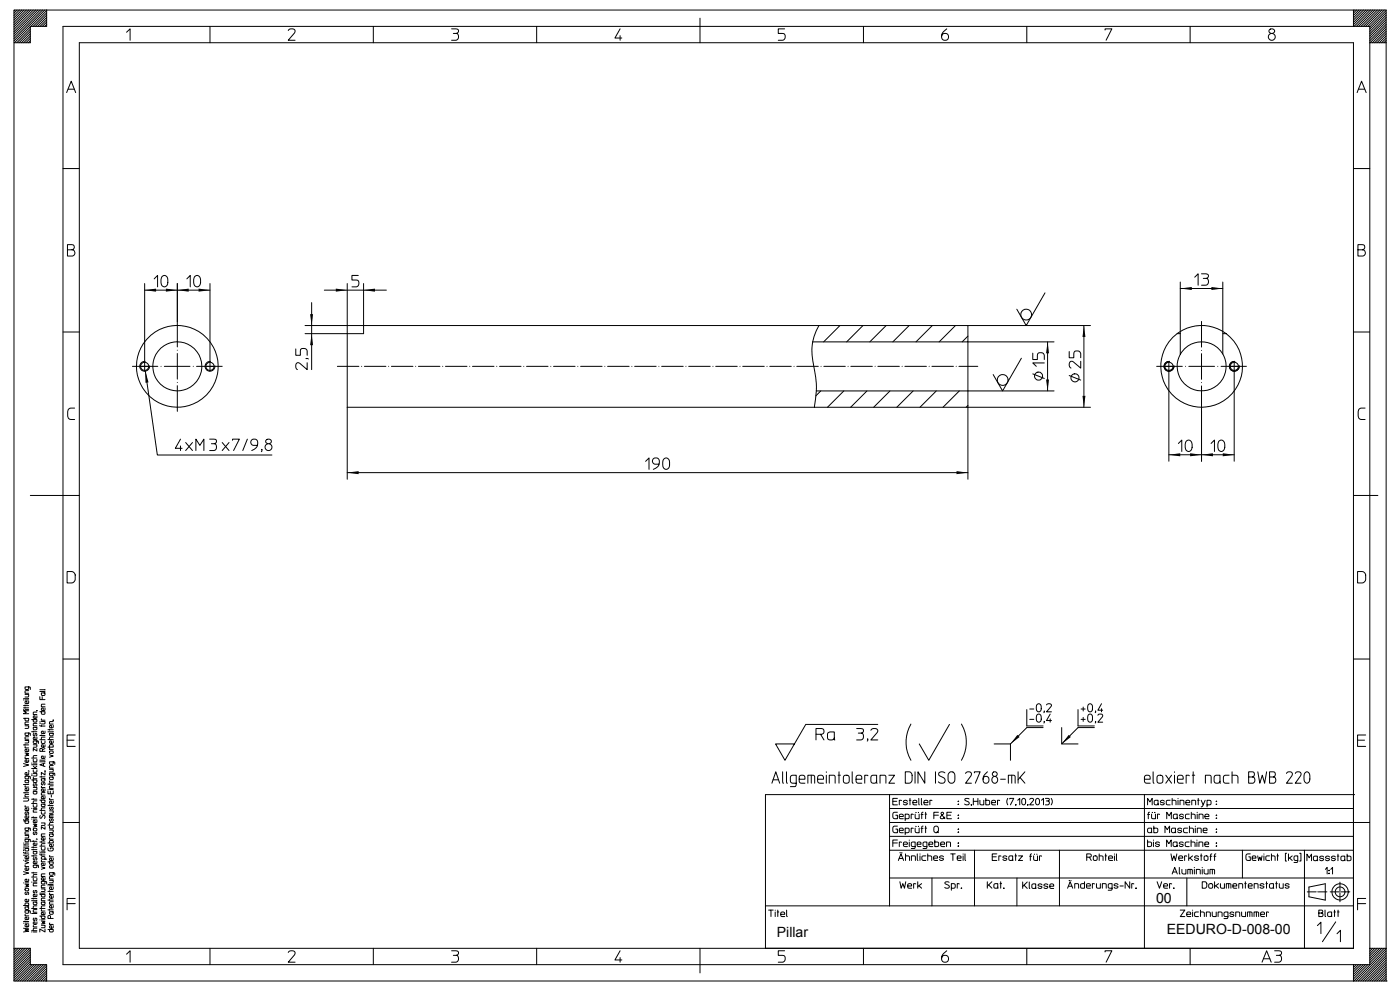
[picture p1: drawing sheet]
<svg xmlns="http://www.w3.org/2000/svg" width="420mm" height="297mm" viewBox="0 0 420 297" stroke-linecap="round" stroke-linejoin="round" font-family="sans-serif">
<defs><g id="words">
<g font-size="4.2">
<text x="347.1" y="270.9">00</text>
<text x="233.2" y="281">Pillar</text>
<text x="350.3" y="280.1">EEDURO-D-008-00</text>
</g>
</g></defs>
<g fill="none" stroke="#000" stroke-width=".3">
<path d="M4.2 3h9.8v4.9h-4.9v4.9h-4.9zM4.2 12.8v281.5h411.9M4.4 3l-.2 .3M5.1 3l-.9 .9M5.8 3l-1.6 1.6M6.5 3l-2.3 2.3M7.2 3l-3 3M7.9 3l-3.7 3.7M8.6 3l-4.4 4.4M9.1 12.2l-.6 .6M9.1 11.5l-1.3 1.3M9.1 10.8l-2 2"/>
<path d="M9.1 10.1l-2.7 2.7M9.1 9.4l-3.4 3.4M9.1 8.8l-4.1 4M9.1 8.1l-4.8 4.7M9.3 3l-5.1 5.1M10 3l-5.8 5.8M10.7 3l-6.5 6.5M11.4 3l-7.2 7.2M12.1 3l-7.9 7.9M12.8 3l-8.6 8.6M13.4 3l-9.2 9.3M14 5.9l-2 2"/>
<path d="M14 5.2l-2.7 2.7M14 7.3l-.6 .6M14 6.6l-1.3 1.3M14 4.5l-3.4 3.4M14 3.2l-4.8 4.7M14 3.9l-4.1 4M14 3h392.3M18.9 7.9h392.3v281.5h-392.3zM23.8 12.8h382.5v271.7h-382.5zM38 9.7l1.1-1v3.4M63 7.9v4.9M86.5 9.2a1.11 1.11 0 0 1 1.2-.6 1.11 1.11 0 0 1 .9 .9l-2.1 2.6h2.1"/>
<path d="M112.1 7.9v4.9M135.6 8.7h1.7a.7 .7 0 0 1 .3 .8 .7 .7 0 0 1-.7 .5 1.07 1.07 0 0 1 .8 1.1 1.07 1.07 0 0 1-.8 1h-1.3M136.1 10h.8M161.1 7.9v4.9M186.2 8.7l-1.6 2.7h2.1M186.2 10.7v1.4M210.1 5.4v7.4M235.5 8.7h-1.9v1.3h1.4a1.06 1.06 0 0 1 .7 1.1 1.06 1.06 0 0 1-.7 1h-1.4M259.2 7.9v4.9M284.2 8.7a2.26 2.26 0 0 0-1.2 3.1 1.06 1.06 0 0 0 1.6-.1 1.06 1.06 0 0 0-.5-1.6 1.06 1.06 0 0 0-1.4 .8M308.3 7.9v4.9M331.8 9v-.3h2l-1.7 3.4"/>
<path d="M357.3 7.9v4.9M381.1 8.9a.78 .78 0 0 1 1-.3 .78 .78 0 0 1 .4 .9 .78 .78 0 0 1-.9 .5 .71 .71 0 0 1-.5-1.1zM381.6 10a1.05 1.05 0 0 0-.7 1.6 1.05 1.05 0 0 0 1.8 0 1.05 1.05 0 0 0-.7-1.6M406.3 7.9v-4.9h9.8v291.3M406.6 3l-.3 .3M407.2 3l-.9 .9M408 3l-1.7 1.6M408.6 3l-2.3 2.3M409.3 3l-3 3M410 3l-3.7 3.7M410.7 3l-4.4 4.4M411.2 12.8h4.9"/>
<path d="M411.4 3l-4.9 4.9M412.1 3l-4.9 4.9M412.8 3l-4.9 4.9M413.5 3l-4.9 4.9M414.2 3l-4.9 4.9M414.9 3l-4.9 4.9M415.6 3l-4.9 4.9M416.1 6.6l-4.9 4.9M416.1 5.2l-4.9 4.9M416.1 3.8l-4.9 4.9M416.1 12.1l-.6 .7M416.1 11.5l-1.3 1.3"/>
<path d="M416.1 10.1l-2.7 2.7M416.1 8.7l-4.1 4.1M416.1 7.3l-4.9 4.9M416.1 5.9l-4.9 4.9M416.1 4.5l-4.9 4.9M416.1 3.2l-4.9 4.9M416.1 9.4l-3.4 3.4M416.1 8l-4.8 4.8M416.1 10.8l-2 2M20 27.8l1.4-3.4 1.3 3.4M20.4 26.8h1.9M407.4 27.8l1.4-3.4 1.3 3.4"/>
<path d="M407.8 26.8h1.9M18.9 50.6h4.9M406.3 50.6h4.9M20.2 74.9h1.4a.95 .95 0 0 1 .9 .9 .95 .95 0 0 1-.7 1h-1.6v-3.4l1.8 .1a.82 .82 0 0 1 .3 .8 .82 .82 0 0 1-.7 .6M407.7 74.9h1.3a.95 .95 0 0 1 .9 .9 .95 .95 0 0 1-.7 1h-1.5v-3.4l1.7 .1a.82 .82 0 0 1 .3 .8 .82 .82 0 0 1-.7 .6M18.9 99.6h4.9M43.4 87h19.6M43.4 85.1v23.5M46.3 83.7l1-1.1v3.5M48.6 83.1a1.01 1.01 0 0 1 1.2-.4 1.01 1.01 0 0 1 .6 1.2 1.8 1.8 0 0 1-.7 2.1l-.4 .1a1.98 1.98 0 0 1-.7-3zM53.2 85.1v11.3M56.1 83.7l1-1.1v3.5"/>
<path d="M58.4 83.1a1.03 1.03 0 0 1 1.2-.4 1.03 1.03 0 0 1 .6 1.2 1.57 1.57 0 0 1-.9 2.2h-.2a1.98 1.98 0 0 1-.7-3zM63 85.1v23.5M91.6 97.7h154.3M93.6 90.8v20.1M97.4 87h18.6M104.2 85.1v58.7M107.6 82.6h-1.9v1.4h1.3a1.06 1.06 0 0 1 .8 1 1.06 1.06 0 0 1-.8 1.1h-1.3M109.1 85.1v15h-17.5M245.9 97.7h44.7v4.9h-46.6M245.9 97.7l-1.5 3.2-.4 1.7M252.2 97.7l-4.9 4.9M259.1 97.7l-4.9 4.9"/>
<path d="M266 97.7l-4.9 4.9M272.9 97.7l-4.9 4.9M279.9 97.7l-4.9 4.9M286.8 97.7l-4.9 4.9M290.6 97.7h36.8M313.7 87.9l-5.6 9.8-2.8-4.9M325.4 97.7v24.5M354.3 86.6h12.8M354.3 84.6v21.6M358.7 83.2l1-1.1v3.5M360.7 82.1l1.7 .1a.68 .68 0 0 1 .4 .8 .68 .68 0 0 1-.7 .5 1.07 1.07 0 0 1 .7 1.1 1.07 1.07 0 0 1-.8 1h-1.3M361.2 83.5h.9"/>
<path d="M367.1 84.6v15.5M406.3 99.6h4.9M43.6 108.4a1.49 1.49 0 0 0-1.7 1.5 1.49 1.49 0 0 0 1.6 1.5 1.49 1.49 0 0 0 1.4-1.6M43.6 111.4l3.6 25.1h34.4M63.2 108.4a1.49 1.49 0 0 0-1.6 1.5 1.49 1.49 0 0 0 1.5 1.5 1.49 1.49 0 0 0 1.4-1.6M88.8 104.7v1.9h1.4v-1.3a1.07 1.07 0 0 1 1-.8 1.07 1.07 0 0 1 1 .8v1.3M92 107.5l.6 .2M92.2 108.8v2.1l-2.6-2.1a1.14 1.14 0 0 0-.8 .9 1.14 1.14 0 0 0 .5 1.2M244 102.6l-.2 4 1.1 6.7 .2 4M245.1 117.3l-.6 4.9M245.1 117.3h71.3M246.4 117.3l-1.5 1.5"/>
<path d="M253.3 117.3l-4.9 4.9M260.3 117.3l-4.9 4.9M267.2 117.3l-4.9 4.9M274.1 117.3l-4.9 4.9M281.1 117.3l-4.9 4.9M288 117.3l-4.9 4.9M290.6 100.8l-1.7 1.8M306.6 107.5l-5.6 9.8-2.8-4.9M310.1 106v1.9h1.3v-1.3a1.1 1.1 0 0 1 1.1-.8 1.1 1.1 0 0 1 1 .8v1.3M310.1 112.2l3.4 1.3M313.5 108.9h-3.4l1 1M314.5 102.6v14.7"/>
<path d="M316.4 102.6h-25.8v41.2M321 105.5v1.8h1.4v-1.2a1.08 1.08 0 0 1 1-.8 1.08 1.08 0 0 1 1 .8v1.2M321 112.7l3.4 1.3M324.4 108.4v2l-2.2-1.9a.73 .73 0 0 0-.8-.1 .73 .73 0 0 0-.4 .7 1.14 1.14 0 0 0 .5 1.3M350.9 111.3v27.1M351.1 108.4a1.49 1.49 0 0 0-1.6 1.5 1.49 1.49 0 0 0 1.5 1.5 1.49 1.49 0 0 0 1.4-1.6M353.4 100.1h.9M368.1 100.1h-1v6.1M370.5 111.3v27.1M370.7 108.4a1.49 1.49 0 0 0-1.6 1.5 1.49 1.49 0 0 0 1.5 1.5 1.49 1.49 0 0 0 1.4-1.6M22.4 122.4h-1.1l-.6 .3a2.42 2.42 0 0 0-.4 2.1l.2 .6 .4 .4 1.5 .1M54.2 131.7l-1.6 2.8h2.1"/>
<path d="M54.2 133.8v1.4M55.7 132.8l2.1 2.4M57.8 132.8l-2.1 2.4M58.8 135.2v-3.5l1.2 1.9 1.2-1.9v3.5M62.9 131.7h1.3l.7 .3v.8l-.6 .3a1.08 1.08 0 0 1 .7 1.1 1.08 1.08 0 0 1-.8 1h-1.3M63.5 133.1h.8M66.7 132.8l2.1 2.4M68.8 132.8l-2.1 2.4M69.8 132.1v-.4h2.1l-1.8 3.5M74.3 131.7l-1.4 3.5M77.3 133.6h-1.2a1.02 1.02 0 0 1-.4-1.8 1.02 1.02 0 0 1 1.7 .8v.6a2.05 2.05 0 0 1-1.8 2M78.6 134.9l-.1 .6"/>
<path d="M79.9 132a.83 .83 0 0 1 1.3-.2 .83 .83 0 0 1 0 1.3 .83 .83 0 0 1-1.3-.2l-.1-.3zM80.4 133.1a1.05 1.05 0 0 0-.7 1.6 1.05 1.05 0 0 0 1.8 0 1.05 1.05 0 0 0-.7-1.6M104.2 122.2h223.2M193.8 138.4l1-1v3.4M197.8 139.3h-1.2a1.02 1.02 0 0 1-.3-1.8 1.02 1.02 0 0 1 1.6 .7v.6a2.05 2.05 0 0 1-1.8 2M199.2 137.8a1.01 1.01 0 0 1 1.3-.3 1.01 1.01 0 0 1 .5 1.2 1.8 1.8 0 0 1-.7 2l-.9-.1a2.71 2.71 0 0 1-.2-2.8zM290.6 121.6l-.5 .6M350.9 136.4h19.6M353.8 133l1-1v3.4M356.2 132.3a1.04 1.04 0 0 1 1.2-.1 1.04 1.04 0 0 1 .5 1.1 1.57 1.57 0 0 1-1 2.1h-.1a1.96 1.96 0 0 1-.6-3.1zM360.7 123.4v15M363.6 133l1-1v3.4"/>
<path d="M366 132.3a1.04 1.04 0 0 1 1.2-.1 1.04 1.04 0 0 1 .5 1.1 1.57 1.57 0 0 1-1 2.1h-.1a1.96 1.96 0 0 1-.6-3.1zM409.8 122.4h-1.1l-.6 .3a2.42 2.42 0 0 0-.4 2.1l.2 .6 .4 .4 1.5 .1M9.1 148.6h14.7M104.2 141.8h186.4M406.3 148.6h7.4M20.1 171.5h1.4l.8 .4a2.43 2.43 0 0 1 .2 2.3l-.6 .6-1.8 .1zM407.6 171.5h1.3l.8 .4a2.43 2.43 0 0 1 .2 2.3l-.6 .6-1.7 .1zM18.9 197.7h4.9M406.3 197.7h4.9M7.1 215.5h1.5l-.1 .7h-.8l-.2-.7M7.1 212.9h.1M7.1 212.4h1.5"/>
<path d="M7.1 211.7h1.5M7.1 210h.1M7.5 217.7h1.1l-.1 .8h-1M7.5 208.3h1.1l-.1 .8h-1M7.5 211.5v.3M7.5 212.2v.3M7.5 212.9h1.1M7.5 210h1.1M8.6 219.9l-.1 .7h-.9l-.1-.7h1.3l.3 .2v.5M8.6 216.6h-.9l-.2 .2v.6h1.1M8.6 213.2h-1.5l.8 .5-.8 .4h1.5M8.6 210.3l-.1 .7-.7 .1a.39 .39 0 0 1-.3-.4 .39 .39 0 0 1 .3-.4h.3v.8"/>
<path d="M8.6 207.2h-.9l-.2 .2v.6h1.1M8.6 206.1l-.1 .7-.9-.1-.1-.6h1.3l.3 .1v.6M8.6 209.5l-1.5 .1M9.5 215.9h1.6l-.1 .6h-.9l-.1-.6M9.5 219.5h1.6M10 219.3v.4M11.1 213.2h.1M11.1 217l-1.1 .2v.5h1.1M11.1 214.8l-.1 .6-.7 .1a.39 .39 0 0 1-.3-.5 .39 .39 0 0 1 .5-.2v.7M11.1 213.6l-1.1 .2v.6h1.1M11.1 218.1l-1.1 .1v.6h1v-.5l-.2-.1M12 217.6l.2 .2h1.3"/>
<path d="M12 213.5h1.5l-.1 .7-.8 .1-.2-.8M12 209v.9h1.5M12 216.6h.1M12 217h.1M12.4 216.4h1.1l-.1 .7-1 .1M12.5 215.7l-.1 .4h1.1M12.5 217.6v.4M12.7 209v.9M13.5 219.3l-.1 .7-.7 .1a.37 .37 0 0 1-.3-.4 .37 .37 0 0 1 .3-.4h.3v.8M13.5 212.4l-.1 .7-.7 .1a.39 .39 0 0 1-.3-.4 .39 .39 0 0 1 .3-.4h.3v.8M13.5 211.3h-.9l-.2 .2v.5h1.1M13.5 207.8l-1.1 .1 .1 .7h.9l.1-.4-.3-.3"/>
<path d="M13.5 207.3l-1.5 .1M13.5 206.8l-1.5 .1M14.4 218.9h1.6M14.9 218.7v.4M16 216.1h.1M16 219.4l-1.6 .1M16 217.6l-.1 .7h-.7a.37 .37 0 0 1-.4-.3 .37 .37 0 0 1 .4-.4h.2v.7M16 216.5l-1.1 .2v.5h1.1M16 219.9l-1.1 .1 .1 .7h.8l.2-.4-.3-.3M257.2 218.6h1.2l.8 .2v.8l-.6 .3a1.08 1.08 0 0 1 .6 1.1 1.08 1.08 0 0 1-.8 1h-1.2M257.7 219.9h.9M261.4 219.1a1.12 1.12 0 0 1 1.2-.6 1.12 1.12 0 0 1 .9 .9l-2.1 2.6h2.1"/>
<path d="M263.5 217.3h-21.6l-6.2 10.8-2.9-4.9h5.7M273.5 217.2a10.8 10.8 0 0 0 0 10.9M285 217.3l-6.2 10.8-2.8-4.9M288.6 217.2a10.8 10.8 0 0 1 0 10.9M308.3 212.9v4.9h4.9M309.1 212.7h1.3M309.1 215.8h1.3M311.3 211.4a.73 .73 0 0 1 .9-.2 .73 .73 0 0 1 .4 .8v.6a.76 .76 0 0 1-.7 1 .76 .76 0 0 1-.8-1zM311.3 214.5a.74 .74 0 0 1 .9-.2 .74 .74 0 0 1 .4 .8v.6a.76 .76 0 0 1-.7 1 .76 .76 0 0 1-.8-1zM313.2 218.3h-4.9l-4.9 4.9M313.5 213.4l-.1 .4M313.5 216.5l-.1 .4"/>
<path d="M314.2 211.5a.81 .81 0 0 1 .8-.4 .81 .81 0 0 1 .7 .6l-1.5 1.9h1.5M315.3 214.2l-1.1 2h1.5M315.3 215.7v1M318.7 218.3v4.9h4.9M323.6 212.9v4.9h4.9M324.6 212.7h1.2M324.6 215.8h1.2M325.2 212.1v1.2M325.2 215.2v1.2M326.7 214.5a.72 .72 0 0 1 .9-.2 .72 .72 0 0 1 .4 .8v.6a.74 .74 0 0 1-.7 1 .74 .74 0 0 1-.8-1zM326.8 211.3a.73 .73 0 0 1 .9 0 .73 .73 0 0 1 .3 .7v.6a.74 .74 0 0 1-.7 1 .74 .74 0 0 1-.8-1zM328.5 218.3h-4.9l-4.9 4.9"/>
<path d="M328.9 213.4l-.1 .4M328.9 216.5l-.1 .4M329.6 214.6a.72 .72 0 0 1 .9-.4 .72 .72 0 0 1 .4 .9l-1.3 1.6h1.4M330.7 211.1l-1.1 2h1.4M330.7 212.6v1M7.1 239.4h1a.44 .44 0 0 1 .5 .5 .44 .44 0 0 1-.5 .4h-1M7.1 229.1l1.5 .4-1.5 .5M7.1 237.8h1.5M7.1 223.5h1.5M7.5 225.9l1.1 .2-.8 .2 .8 .3-1.1 .2M7.5 222.2h1.1l-.1 .6-1 .1M7.5 223.3v.3"/>
<path d="M7.5 237.6v.3M7.6 235.7l-.1 .4h1.1M7.6 227.1l-.1 .5h1.1M7.6 224l-.1 .4h1.1M8.5 231.3l.3 .1M8.6 238.3l-1.1 .2v.6h1.1M8.6 236.5l-.1 .7-.7 .1a.37 .37 0 0 1-.3-.4 .37 .37 0 0 1 .3-.4h.3v.8M8.6 232.9l-.1 .7h-.9l-.1-.7h1.3l.3 .1v.7M8.6 231.8l-.1 .6-.7 .1a.39 .39 0 0 1-.3-.4 .39 .39 0 0 1 .3-.3h.3v.7M8.6 227.9l-.1 .7-.7 .1a.37 .37 0 0 1-.3-.4 .37 .37 0 0 1 .3-.4h.3v.8M8.6 224.8l-.1 .7h-.7a.37 .37 0 0 1-.3-.4 .37 .37 0 0 1 .3-.3h.3v.7M8.6 221l-1.1 .2v.6h1.1"/>
<path d="M8.6 235.2l-1.5 .2M8.6 234l-1.1 .1v.6l1 .1 .1-.4-.2-.3M9.5 234h1.6l-.1 .6-.9 .1-.1-.7M9.5 230.6h1.6M9.5 239.8h1.6M9.5 228.9h.1M9.5 227.4h1.6M9.6 232.2h.1M9.6 232.7h.1M10 229.8l.7 .8M10 236.2h1.1l-.1 .7-1 .1M10 232.1h1.1l-.1 .6-1 .1"/>
<path d="M10 230.9l.1 .8 .9-.1 .1-.7M10 227.8l.1 .7h.9l.1-.7M10 223.4h1.1l-.1 .7-1 .1M10 239.6v.3M10 228.9h1.1M10.1 233.2l-.1 .4h1.1M10.2 235.1a.36 .36 0 0 0-.2 .5 .36 .36 0 0 0 .4 .2l.2-.6a.36 .36 0 0 1 .5 .2 .36 .36 0 0 1-.3 .5M10.2 220a.36 .36 0 0 0-.2 .5 .36 .36 0 0 0 .4 .2l.2-.6a.36 .36 0 0 1 .5 .2 .36 .36 0 0 1-.3 .5M11.1 224.6v.7l-1.1-.7v.7M11.1 229.3l-1.6 .1M11.1 226.7h-1l-.1 .7M11.1 222.3l-.2 .7-.8-.1-.1-.6h1.2l.3 .1v.6"/>
<path d="M11.1 221.1l-.1 .7-.7 .1a.4 .4 0 0 1-.3-.5 .4 .4 0 0 1 .5-.3v.8M11.1 229.8l-.6 .5M11.1 237.4h-1.1l.1 .7 .9-.1v-.4l-.2-.2M12 233.1h1.5M12 221.9h1.5M12 220.6h1.5M12.4 222.3l.1 .6 .2 .1 .7-.1 .1-.6M12.4 220.5v.3M12.4 232.8v.4M12.5 235.9l-.1 .4h1.1M12.7 234.8a.34 .34 0 0 0-.3 .4 .34 .34 0 0 0 .5 .2l.2-.6a.37 .37 0 0 1 .4 .2 .37 .37 0 0 1-.2 .5M12.7 225.4h.8"/>
<path d="M13.1 229.1v.7M13.5 231.4h.1M13.5 231.3h.1M13.5 224.6l-.8 .3a.4 .4 0 0 0-.3-.3 .4 .4 0 0 0-.4 .2v.6h.7v-.5M13.5 238.9l-.1 .7-.7 .1a.37 .37 0 0 1-.3-.4 .37 .37 0 0 1 .3-.4h.3v.8M13.5 237.8l-1.1 .2v.5h1.1M13.5 236.7l-.1 .6-.7 .1a.37 .37 0 0 1-.3-.4 .37 .37 0 0 1 .3-.3h.3v.7M13.5 228.9l-1.5 .5 1.5 .6M13.5 226.8l-.1 .7-.7 .1a.37 .37 0 0 1-.3-.4 .37 .37 0 0 1 .3-.4h.3v.8M13.5 223.4l-.1 .7-.7 .1a.37 .37 0 0 1-.3-.4 .37 .37 0 0 1 .3-.4h.3v.8M13.5 221.1l-1 .1-.1 .7M13.5 233.6h-1.1l.1 .6 .9 .1 .1-.5-.3-.2"/>
<path d="M13.5 231.7v.8l-1.1-.8v.8M13.5 228.4l-1.5 .1M13.5 227.9l-1.5 .1M14.4 224.1h1.6l-.1-.6h-.9l-.1 .6M14.4 237.3v.8h1.6v-.8M14.4 236.9h.1M14.4 235.2h1.6M14.4 221.9h1.6M14.9 230.8h1.1l-.2 .7-.9 .1M14.9 226.4l1.1 .4-1.1 .4M14.9 235.1v.3M14.9 236.9h1.1"/>
<path d="M14.9 225.4l.8-.1a.37 .37 0 0 1 .3 .4 .37 .37 0 0 1-.3 .3h-.7zM15 239.5l-.1 .4h1.1M15 234.3l-.1 .4h1.1M15 224.5l-.1 .4h1.1M15.1 237.4v.7M15.4 238.5v.6M16 235.7l-1.1 .2v.6h1.1M16 232l-.2 .7h-.8l-.1-.3v-.4h1.4l.1 .7M16 229.7h-.9l-.2 .2v.5h1.1M16 228.5l-.2 .8h-.8l-.1-.3v-.5h1.2l.3 .1v.7M16 222.3l-.1 .6-.7 .1a.37 .37 0 0 1-.4-.4 .37 .37 0 0 1 .4-.3h.2v.7M16 221.1h-1l-.1 .8"/>
<path d="M16 233.1h-1.1l.1 .7 .9-.1v-.4l-.2-.2M20.1 222.1h2.1M22.6 220.5h-2.5v3.4h2.5M231.7 235l1.2-3.5 1.2 3.5M232.1 233.9h1.6M234.9 231.5v2.9l.1 .5 .2 .1M236.1 231.5v2.9l.1 .5 .2 .1M239 235l-1.5-.2a1.91 1.91 0 0 1-.2-1.9l.6-.3h1.1v2.7l-.2 .6-1.5 .1M239.9 233.8h1.8a.93 .93 0 0 0-.5-1.2 .93 .93 0 0 0-1.2 .3l-.1 1.4 .2 .5 1.6 .2M242.5 235v-2.4h1.9l.2 .4v2M243.6 232.6v2.4M245 220.3v1.7"/>
<path d="M245.5 233.8h1.7a.92 .92 0 0 0-.6-1.2 .92 .92 0 0 0-1.1 .6l.2 1.6 1.5 .2M246.3 220.3h-1.3v-1.7h1.6a.88 .88 0 0 1 .8 1 .88 .88 0 0 1-1.1 .7l1.1 1.7M248.1 231.5v.2M248.1 232.6v2.4M249 235v-2.4h1.3l.3 .2 .1 2.2M250.5 221.4a1.15 1.15 0 0 1-2.1 0l.2-1.5 .6-.3h1.3v2.3l.1 .1M251.6 232.6h.7M251.9 231.5v3.5M253.4 232.7l.5-.1 .8 .1 .3 1.6a.91 .91 0 0 1-.9 .7 .91 .91 0 0 1-.9-.7zM255.8 231.5v2.9l.1 .5 .2 .1M257 233.8h1.7a.93 .93 0 0 0-.4-1.2 .93 .93 0 0 0-1.2 .3l-.1 1.4 .2 .5 1.5 .2M260.5 221.7l-.2 .6"/>
<path d="M260.6 232.7l-1-.1v2.4M263.2 234.4a.91 .91 0 0 1-.9 .6 .91 .91 0 0 1-.9-.6l.2-1.6 .5-.2h1.1v2.3l.1 .1M264.2 235v-2.4h1.3l.4 .2 .1 2.2M266.8 232.6h1.8l-1.8 2.4h1.8M267.1 238.4v16.7M269.4 239.5h-1.4v2h1.4M271.8 231.5l1.5 .1 .5 .6v1.7l-.5 1-1.5 .1zM273.2 239.5v2M274.7 231.5v3.5M275.8 239.5v1.7l.2 .3M276.6 239.5v1.7l.2 .3M277.6 231.5v3.5l-2-3.5v3.5"/>
<path d="M280.8 231.5v3.5M283.7 231.9a.99 .99 0 0 0-1.2-.4 .99 .99 0 0 0-.6 1.1l1.4 .7a.97 .97 0 0 1 .2 1.4 .97 .97 0 0 1-1.3 .2l-.5-.4M285 231.8a.98 .98 0 0 1 1.1-.2 .98 .98 0 0 1 .6 1v1.3a1.02 1.02 0 0 1-1.1 1.1 1.02 1.02 0 0 1-1-1.1v-1.3zM289.9 232a.88 .88 0 0 1 1.1-.4 .88 .88 0 0 1 .5 1.1l-1.6 2.3h1.7M290.9 239.7a.7 .7 0 0 0-.7-.2 .7 .7 0 0 0-.5 .6l1 .4a.53 .53 0 0 1 .2 .8 .53 .53 0 0 1-.7 .2l-.6-.3M292.2 239.5v2M292.5 231.9v-.4h1.8l-1.5 3.5M293.6 239.5v2M295.9 239.5v2l1.2-.2v-1l-1.2-.2M296.4 231.5a2.23 2.23 0 0 0-.8 3.4 .99 .99 0 0 0 1.3-1 .99 .99 0 0 0-1.6-.7l-.2 .6M298.5 223.2h4.9M298.5 232.9a.98 .98 0 0 0-.7 1.4 .98 .98 0 0 0 1.6 .2 1.08 1.08 0 0 0-.6-1.6"/>
<path d="M300.4 233.8h1.4M302.5 239.5l-.2 .8 .2 1.2M302.7 235v-2.4h1.9l.2 .4v2M303.1 239.7v-.2h1.2l-.9 2M303.4 223.2v4.9M303.7 232.6v2.4M305.6 231.5v3.5M306.2 233.2l-.6 .7M306.9 239.8a.57 .57 0 0 1 .7-.2 .57 .57 0 0 1 .3 .6v.5a.6 .6 0 0 1-.6 .8 .6 .6 0 0 1-.6-.8zM307.7 231.5l-1.5 1.7 1.5 1.8M309.1 239.8a.57 .57 0 0 1 .7-.3 .57 .57 0 0 1 .4 .7l-1.1 1.3h1.2M311 239.8a.57 .57 0 0 1 .7-.2 .57 .57 0 0 1 .4 .6v.5a.6 .6 0 0 1-.6 .8 .6 .6 0 0 1-.6-.8z"/>
<path d="M313.8 239.5l1.2 .2v.4l-.4 .2a.6 .6 0 0 1 .5 .6 .6 .6 0 0 1-.5 .6h-.8M315.6 239.5l.3 .8-.3 1.2M343.6 233.8h1.7a.93 .93 0 0 0-.4-1.2 .93 .93 0 0 0-1.3 .3v1.4l.2 .5 1.5 .2M343.6 238.4v46.1M346.2 231.5v2.9l.1 .5 .2 .1M347.6 232.7l.4-.1 .9 .1 .2 1.6a.91 .91 0 0 1-.9 .7 .91 .91 0 0 1-.9-.7zM350 232.6l1.7 2.4M351.7 232.6l-1.7 2.4M351.9 239.5v2M352.6 231.5v.2M352.6 232.6v2.4M353.5 233.8h1.7a.93 .93 0 0 0-.4-1.2 .93 .93 0 0 0-1.2 .3l-.1 1.4 .2 .5 1.5 .2"/>
<path d="M353.7 239.5v.1M357 232.7l-.9-.1v2.4M357.9 232.6h.8M358.2 231.5v3.5M359.7 239.5v2M361.9 235v-2.4h1.3l.3 .2 .1 2.2M366.3 234.4a.94 .94 0 0 1-.9 .6 .94 .94 0 0 1-.9-.6l.1-1.6 .6-.2h1.1l.1 2.4M369 232.6h-1.4l-.3 .6 .2 1.6 1.5 .2M369.9 232.6h1.1l.6 .3 .1 2.1M369.9 231.5v3.5M374.9 233.1h1.1a1 1 0 0 1 .8 .9 1 1 0 0 1-.6 1h-1.3v-3.5h1.1a.8 .8 0 0 1 .6 .8 .8 .8 0 0 1-.6 .8M377.6 231.5l.6 3.5 .8-2.4 .7 2.4 .6-3.5"/>
<path d="M381.1 233.1h1.2a1 1 0 0 1 .7 .9 1 1 0 0 1-.6 1h-1.3v-3.5h1.1a.8 .8 0 0 1 .7 .8 .8 .8 0 0 1-.6 .8M386.2 232a.88 .88 0 0 1 1.2-.4 .88 .88 0 0 1 .4 1.1l-1.6 2.3h1.8M388.9 232a.87 .87 0 0 1 1.1-.4 .87 .87 0 0 1 .5 1.1l-1.6 2.3h1.7M391.9 231.8a.88 .88 0 0 1 1.1 0 .88 .88 0 0 1 .2 1 1.94 1.94 0 0 1-.6 2.1l-.3 .1a2.05 2.05 0 0 1-.4-3.2zM406.3 238.4h-176.5v46.1M407.6 222.1h2M410 220.5h-2.4v3.4h2.4M7.1 246.3h1.5l-.1 .6-.8 .1-.2-.7M7.1 255.7l.2 .2h1.3M7.1 258.1h.1M7.1 253.5h1.5M7.1 252.9h.1"/>
<path d="M7.1 245.9h.1M7.1 255.1h.1M7.1 254.7h.1M7.5 258.4l1.1 .4-1.1 .4M7.5 250.7h1.1l-.1 .7h-1M7.5 253.3v.3M7.5 258.1h1.1M7.5 252.9h1.1M7.5 245.9h1.1M7.6 259.6l-.1 .4h1.1M7.6 241.7l-.1 .4h1.1M7.6 255.7v.4"/>
<path d="M7.8 243.6a.36 .36 0 0 0-.3 .5 .36 .36 0 0 0 .5 .2l.1-.6a.36 .36 0 0 1 .6 .2 .36 .36 0 0 1-.3 .5M8.6 256.9l-.1 .7-.7 .1a.37 .37 0 0 1-.3-.4 .37 .37 0 0 1 .3-.4h.3v.8M8.6 251.8l-.1 .7-1-.1v-.6h1.3l.3 .1v.6M8.6 249.5l-1.1 .2v.6h1.1M8.6 248.4l-.1 .7-1-.1v-.6h1.3l.3 .1v.6M8.6 244.7l-.1 .7-.7 .1a.39 .39 0 0 1-.3-.4 .39 .39 0 0 1 .3-.4h.3v.8M8.6 242.5l-.1 .6-.7 .2a.39 .39 0 0 1-.3-.4 .39 .39 0 0 1 .3-.4h.3v.8M8.6 256.4l-1.5 .2M8.6 254l-1.5 .1M8.6 254.5h-1.1v.6l1 .1 .1-.4-.2-.3M9.5 256.8h1.6M9.5 254.9h1.6"/>
<path d="M9.5 254.2h1.6M9.5 252.4h1.6M9.5 245.7h.1M9.5 245.2h1.6M9.5 242.5h.1M9.5 241h1.6M10 247.2l1.1 .2-.8 .3 .8 .2-1.1 .2M10 241.4v.6l.3 .2 .7-.1 .1-.7M10 245v.3M10 252.2v.3M10 254v.3M10 254.7v.3"/>
<path d="M10 256.6v.3M10 245.7h1.1M10 242.5h1.1M10.1 248.6l.7-.1a.39 .39 0 0 1 .3 .4 .39 .39 0 0 1-.3 .4l-.7-.1zM10.2 257.3a.36 .36 0 0 0-.2 .4 .36 .36 0 0 0 .4 .2l.2-.5a.36 .36 0 0 1 .5 .2 .36 .36 0 0 1-.3 .4M10.2 249.6a.36 .36 0 0 0-.2 .5 .36 .36 0 0 0 .4 .2l.2-.6a.36 .36 0 0 1 .5 .2 .36 .36 0 0 1-.3 .5M10.9 251.7l.3 .1M11.1 259.6l-.2 .7-.8-.1-.1-.6h1.4l.1 .7M11.1 258.4l-.1 .7-.7 .1a.4 .4 0 0 1-.3-.5 .4 .4 0 0 1 .5-.3v.8M11.1 252.9l-.1 .7h-.7a.39 .39 0 0 1-.3-.5 .39 .39 0 0 1 .5-.2v.7M11.1 246.1l-.1 .6-.7 .2a.39 .39 0 0 1-.3-.5 .39 .39 0 0 1 .5-.3v.8M11.1 242.9l-1.1 .2v.5h1.1"/>
<path d="M11.1 240.3h-1l-.1 .7M11.1 255.4l-1.1 .1v.6h1v-.5l-.2-.1M12 256.2l.2 .3h1.3M12 240h1.5l-.1 .7h-.9l-.1-.7M12 255.4h.1M12 253.8h1.5M12 252.6h1.5M12 243.1h1.5M12.1 244.7h-.1a.38 .38 0 0 0 0 .6 .38 .38 0 0 0 .5 0l.3-.5a.46 .46 0 0 1 .7 0 .46 .46 0 0 1-.2 .7M12.4 254.2l.1 .6 .2 .2 .7-.1 .1-.7M12.4 246.9h1.1l-.1 .7h-1M12.4 243.5l.1 .6 .2 .1h.7l.1-.7"/>
<path d="M12.4 255.4h1.1M12.4 252.4v.3M12.5 258.1l-.1 .4h1.1M12.5 256.2v.4M13.5 258.9l-.1 .7-.7 .1a.37 .37 0 0 1-.3-.4 .37 .37 0 0 1 .3-.4h.3v.8M13.5 257.8l-.1-.8-.9 .1-.1 .7h1.6M13.5 253.1l-1 .1-.1 .6M13.5 251.3l-.1 .7h-.7a.37 .37 0 0 1-.3-.3 .37 .37 0 0 1 .3-.4h.3v.7M13.5 250.2h-1l-.1 .1v.6h1.1M13.5 242.4l-1 .1-.1 .6M13.5 241.2h-1.1l.1 .6 .9 .1 .1-.5-.3-.2M13.5 248v.8l-1.1-.8v.8"/>
<path d="M13.5 255.7l-1.5 .1M14.4 258.6h1.6l-.1 .6h-.9l-.1-.6M14.4 252.9h1.6l-.1-.6-.9-.2-.1 .8M14.4 254.4v.6l.5 .3 .9-.1 .2-.8h-.9v.3M14.4 247.5h1.6M14.4 241.6h1.6M14.9 249h1.1l-.2 .7-.9 .1M14.9 247.9v.5l.3 .3 .6-.1 .2-.7M14.9 243.3h1.1l-.2 .7h-.9M14.9 241.4v.3M14.9 244.8h1.1M14.9 259.8l.8-.1a.37 .37 0 0 1 .3 .4 .37 .37 0 0 1-.3 .3h-.7z"/>
<path d="M15 256.7l-.1 .3h1.1M15 251.3l-.1 .5h1.1M15.1 245.6a.36 .36 0 0 0-.2 .5 .36 .36 0 0 0 .4 .2l.2-.6a.36 .36 0 0 1 .5 .2 .36 .36 0 0 1-.3 .5M15.1 242.1a.34 .34 0 0 0-.2 .5 .34 .34 0 0 0 .4 .2l.2-.6a.37 .37 0 0 1 .5 .2 .37 .37 0 0 1-.3 .5M16 257.4l-.1 .7-.7 .1a.37 .37 0 0 1-.4-.4 .37 .37 0 0 1 .4-.4h.2v.8M16 253.3l-.2 .7h-.6a.37 .37 0 0 1-.4-.4 .37 .37 0 0 1 .4-.3h.2v.7M16 246.7l-1 .1-.1 .7M16 244.4l-1.1 .2v.7h1.1M16 240.3l-.2 .7-.6 .1a.39 .39 0 0 1-.4-.4 .39 .39 0 0 1 .4-.4h.2v.8M16 250.2h-1.1l.1 .7 .9-.1v-.4l-.2-.2M18.9 246.7h4.9M267.1 255.1v16.7"/>
<path d="M267.1 255.1h139.2M267.1 250.9h139.2M267.1 246.7h144.1M267.1 242.5h139.2M268 240.4h1.2M268 252.9h1.4M269.4 252h-1.4v2M269.4 247.8l-1 .1-.4 .5 .2 1.2 1.2 .2v-1.1h-.5M269.4 243.7h-1l-.4 .5 .2 1.3 1.2 .1v-1h-.5M269.7 258.1l.8-1.9 .8 1.9M269.9 257.5h1.1M270 249.1h1.2a.62 .62 0 0 0-.5-.7 .62 .62 0 0 0-.7 .4l.2 .9 1 .1"/>
<path d="M270 244.9h1.2a.62 .62 0 0 0-.5-.7 .62 .62 0 0 0-.7 .5l.2 .8 1 .1M270.2 255.8h.1M270.7 252.7l-.7-.1v1.4M270.7 240.2l-.7-.1v1.4M270.7 255.9h.1M271.2 253.3h1.2a.62 .62 0 0 0-.5-.7 .62 .62 0 0 0-.7 .4l.2 .9 1 .1M271.7 249.8l1.1-.1v-1.2l-1.1-.1v2M271.7 245.6l1.1-.1v-1.2l-1.1-.1v2M271.9 256.2v1.9M271.9 256.8l1.1 .1v1.2M272.4 240.4a.55 .55 0 0 0-.6-.4 .55 .55 0 0 0-.4 .7l.9 .2a.59 .59 0 0 1-.4 .6 .59 .59 0 0 1-.7-.3M273 252v.1"/>
<path d="M273 252.6v1.4M273 240.1h.5M273.6 258.1v-1.3h1.1l.1 1.3M274.1 240.8h1.1a.6 .6 0 0 0-.4-.7 .6 .6 0 0 0-.7 .4v.8l1.1 .2M274.2 248.5l-.7-.1v1.4M274.2 244.3l-.7-.1v1.4M274.7 254l-1.1-.2v-1l.2-.2h.9v1.6l-.1 .3h-1M274.7 248.4v1l.5 .4h.7v-1.4M274.7 244.2l.1 1.2 .4 .2h.7v-1.4M275 247.9h.1M275 243.8h.1M275.3 253.3h1.2a.6 .6 0 0 0-.4-.7 .6 .6 0 0 0-.8 .4l.2 .9 1 .1"/>
<path d="M275.4 256.2v1.6l.2 .3M275.7 247.9h.1M275.7 243.8h.1M276.2 256.2v.1M276.2 256.8v1.3M276.5 248.5h.6M276.5 244.3h.6M277.1 247.8l-.3 .2-.1 1.8M277.1 243.7l-.3 .1-.1 1.8M277.4 240.8h1.2a.62 .62 0 0 0-.5-.7 .62 .62 0 0 0-.7 .4l.1 .8 1.1 .2M277.7 248.4h.5M277.7 244.2h.5"/>
<path d="M277.9 243.7v1.9M277.9 247.8v2M278 256.8h-1l-.2 .4 .1 .8 1.1 .1M278.3 254l-1.2-.2v-1l.3-.2h.9v1.6l-.2 .3h-1M278.5 256.2v1.9M278.5 256.8l1.1 .1 .1 1.2M278.9 253.3h1.1a.6 .6 0 0 0-.4-.7 .6 .6 0 0 0-.7 .4l.1 .9 1 .1M279.8 240.2l-.6-.1v1.4M280.3 257.4h1.2a.62 .62 0 0 0-.5-.6 .62 .62 0 0 0-.7 .4l.2 .8 1 .1M280.4 244.6h1.3M280.5 248.1a.7 .7 0 0 1 .7-.2 .7 .7 0 0 1 .5 .5v.8a.69 .69 0 0 1-.7 .6 .69 .69 0 0 1-.6-.6zM280.6 252v2l1.1-.1 .1-1.1-1.2-.2"/>
<path d="M281.3 249.4l.4 .4M281.7 243.7h-1.3v1.9M282.4 253.3h1.2a.62 .62 0 0 0-.5-.7 .62 .62 0 0 0-.7 .4l.1 .9 1.1 .1M283.2 257a.59 .59 0 0 0-.6-.3 .59 .59 0 0 0-.5 .6l1 .2a.48 .48 0 0 1-.1 .7 .48 .48 0 0 1-.7-.1l-.3-.3M283.7 245.1l-.7 .5-.6-.1-.1-.4 .9-.9a.36 .36 0 0 0-.1-.4 .36 .36 0 0 0-.5 0 .36 .36 0 0 0 0 .4l1.1 1.4M284.2 254v-1.4l1.1 .1 .1 1.3M284.3 244.6h1.1M285.4 256.2h.7v1.9M285.6 243.7h-1.3v1.9h1.3M286.1 256.2h.7M287.4 257.4h1.1a.6 .6 0 0 0-.4-.6 .6 .6 0 0 0-.7 .4l.1 .8 1 .1M287.7 241.2l.1 .1z"/>
<path d="M287.7 240.3l.1 .2zM287.7 245.4l.1 .1zM287.7 244.5l.1 .2zM287.7 249.6l.1 .1zM287.7 248.7l.1 .1zM287.7 253.7l.1 .2zM287.7 252.9l.1 .1zM287.7 241.3h.1M287.7 240.4h.1M287.7 245.5h.1M287.7 244.6h.1M287.7 249.6h.1"/>
<path d="M287.7 248.8h.1M287.7 253.8h.1M287.7 252.9h.1M289.1 256.2v.1M289.1 256.8v1.3M289.7 256.2v1.6l.2 .3M291.6 241.3l.1 .2zM291.6 241.5h.1M292.2 240.4h1.4M292.6 255.1v16.7M294.2 240.1v1.2l.4 .2h.7v-1.4M297.7 240.8h1.2a.6 .6 0 0 0-.5-.7 .6 .6 0 0 0-.7 .4v.8l1.2 .2"/>
<path d="M297.9 257h1.2M299.3 256.2h-1.4v1.9h1.4M300.1 240.2l-.6-.1v1.4M300.5 256.9l-.6-.1v1.3M302.3 257a.54 .54 0 0 0-.7-.3 .54 .54 0 0 0-.4 .7l1 .2a.59 .59 0 0 1-.5 .6 .59 .59 0 0 1-.6-.4M304 257.8l-.4 .3-.6-.1v-1.1l1-.1 .1 1.3M304.7 256.8h.5M304.9 241.3l.1 .2zM304.9 256.2v1.9M305 241.5h.1M305.5 240.1l.6-.6v2M305.8 256.8h1.2l-1.2 1.3h1.2"/>
<path d="M308.5 241.3l.1 .2zM308.5 241.5h.1M309.1 256.9h.6M309.7 256.2l-.4 .3v1.6M310.3 256.8v1l.5 .3h.7v-1.3M310.6 256.3h.1M311.3 256.3h.1M312.7 240.1l.6-.6v2M312.7 256.9l-.6-.1v1.3M314.1 240.3h.5M318.1 255.1v16.7M326.2 257.2v.9"/>
<path d="M327 257.2h-.8v-1h1a.5 .5 0 0 1 .4 .5 .5 .5 0 0 1-.6 .5l.6 .9M328.3 256.9a.7 .7 0 0 1 1.1 .3v.6a.62 .62 0 0 1-.6 .4 .62 .62 0 0 1-.6-.4zM330 256.8l1.1 .1 .1 1.2M330 256.2v1.9M331.8 256.8h.4M331.9 256.2v1.9M332.8 257.4h1.2a.62 .62 0 0 0-.5-.6 .62 .62 0 0 0-.7 .4l.2 .8 1 .1M334.6 256.2v.1M334.6 256.8v1.3M335.2 256.2l.2 1.9M344.5 252v2l1.1-.1 .1-1.1-1.2-.2M344.5 241.5v-2l.7 1.1 .7-1.1v2"/>
<path d="M344.5 244.3h.6M345.1 243.7l-.3 .1-.1 1.8M345.7 249.5l-.4 .3-.7-.2v-1l1.1-.2 .1 1.4M345.7 244.2l.1 1.2 .3 .2h.8v-1.4M346 243.8h.1M346.3 252v.1M346.3 252.6v1.4M346.4 247.8v2l1-.1 .1-1.1-1.1-.2M346.7 243.8h.1M347.7 241.1l-.5 .4-.6-.2v-1.1l1.1-.1 .1 1.4M348.1 252.9a.55 .55 0 0 0-.7-.4 .55 .55 0 0 0-.4 .7l1 .2a.59 .59 0 0 1-.4 .6 .59 .59 0 0 1-.7-.3M348.1 244.3l-.6-.1v1.4"/>
<path d="M349.5 240.4a.53 .53 0 0 0-.6-.4 .53 .53 0 0 0-.4 .7l1 .2a.59 .59 0 0 1-.5 .6 .59 .59 0 0 1-.6-.3M349.7 249.8v-2l.7 1.1 .7-1.1v2M350.2 254v-2l.7 1.1 .7-1.1v2M350.3 245.6v-1.9l.7 1 .6-1v1.9M351.3 240.1h-.7l-.5 .4 .1 .8 1.1 .2M351.5 256.2l.4 1.9 .5-1.3 .5 1.3 .4-1.9M351.9 240.1l1.1 .2 .1 1.2M352.9 249.5l-.5 .3-.6-.2v-1l1.1-.2 .1 1.4M353.4 253.6l-.5 .4-.6-.2v-1.1l1.1-.1v1.4M353.4 245.3l-.4 .3-.7-.1v-1.1l1.1-.2 .1 1.4M353.7 240.1v1.4M353.9 257.4h1.2a.62 .62 0 0 0-.5-.6 .62 .62 0 0 0-.7 .4l.1 .8 1.1 .1"/>
<path d="M354.3 241.5v-1.4l1.1 .1v1.3M354.8 248.7a.55 .55 0 0 0-.7-.3 .55 .55 0 0 0-.4 .6l1 .3a.59 .59 0 0 1-.5 .5 .59 .59 0 0 1-.6-.3M355.2 252.9a.53 .53 0 0 0-.6-.4 .53 .53 0 0 0-.4 .7l1 .2a.59 .59 0 0 1-.5 .6 .59 .59 0 0 1-.7-.3M355.3 244.6a.59 .59 0 0 0-.7-.4 .59 .59 0 0 0-.4 .6l1 .3a.58 .58 0 0 1-.4 .6 .58 .58 0 0 1-.7-.4M356 240.8h1.2a.6 .6 0 0 0-.4-.7 .6 .6 0 0 0-.8 .4l.1 .8 1.1 .2M356.3 256.9l-.7-.1v1.3M356.5 248.4l-.9 .1-.3 .3 .2 .9 1 .1M356.9 256.2v1.9M357 252.6h-.9l-.3 .4 .2 .9 1 .1M357 244.2l-.9 .1-.2 .4 .1 .8 1 .1M357.1 248.4l1.1 .2 .1 1.2M357.1 247.8v2"/>
<path d="M357.2 257.4l.8 .7M357.6 252v2M357.6 252.6l1.1 .2 .1 1.2M357.6 244.2l1.2 .3v1.1M357.6 243.7v1.9M357.8 241.5v-1.4l1.1 .1 .1 1.3M358 256.8l-1.1 .8M358.8 247.8v.1M358.8 248.4v1.4M359.3 252v.1M359.3 252.6v1.4M359.4 243.7v.1"/>
<path d="M359.4 244.2v1.4M359.4 249.8v-1.4l1.2 .2v1.2M359.6 240.1h.4M359.8 257a.54 .54 0 0 0-.7-.3 .54 .54 0 0 0-.3 .7l1 .2a.59 .59 0 0 1-.5 .6 .59 .59 0 0 1-.7-.4M359.9 254v-1.4l1.2 .1v1.3M360 245.6v-1.4l1 .1 .2 1.3M360.4 256.8h.5M360.6 240.1l.6 1.4 .6-1.4M360.6 256.2v1.9M361.2 249.1h1.2a.6 .6 0 0 0-.5-.7 .6 .6 0 0 0-.7 .4l.2 .9 1 .1M361.2 241.5l-.6 .6M361.5 256.9a.69 .69 0 0 1 1.2 .3v.6a.62 .62 0 0 1-.6 .4 .62 .62 0 0 1-.6-.4z"/>
<path d="M361.7 253.3h1.2a.6 .6 0 0 0-.5-.7 .6 .6 0 0 0-.7 .4l.1 .9 1.1 .1M361.7 244.9h1.2a.62 .62 0 0 0-.4-.7 .62 .62 0 0 0-.8 .5l.2 .8 1 .1M362.4 241.5l1.1-.2-.1-1.1-1-.1v2M363.3 256.9h.5M363.8 256.2l-.4 .3v1.6M364.4 256.9h.6M365 256.2l-.3 .1-.1 1.8M365.1 241.2l.2 .1zM365.1 240.3l.2 .2zM365.1 245.4l.2 .1zM365.1 244.5l.2 .2zM365.1 249.6l.2 .1z"/>
<path d="M365.1 248.7l.2 .1zM365.1 253.7l.2 .2zM365.1 252.9l.2 .1zM365.2 241.3h.1M365.2 240.4h.1M365.2 245.5h.1M365.2 244.6h.1M365.2 249.6h.1M365.2 248.8h.1M365.2 253.8h.1M365.2 252.9h.1M373 255.1v8.3"/>
<path d="M375.4 256.2h-1l-.3 .6 .1 1.2 1.2 .1v-1.1h-.5M375.9 257.4h1.1a.58 .58 0 0 0-.4-.6 .58 .58 0 0 0-.7 .4l.2 .8 .9 .1M377.6 256.8l.3 1.3 .3-.9 .4 .9 .3-1.3M379.4 256.2v.1M379.4 256.8v1.3M381.1 256.8h-.8l-.3 .4 .2 .8 .9 .1M381.7 256.8l1.1 .1v1.2M381.7 256.2v1.9M383.4 256.8h.4M383.5 256.2v1.9M386.3 256h-.4v2.3h.4M386.8 256.2v1.9"/>
<path d="M387.1 257.4l.8 .7M387.9 256.8l-1.1 .8M389.6 258.1l-1.1-.2v-.7l.2-.4h.9v1.5l-.3 .4h-.8M390.2 256h.4v2.3h-.4M391.6 255.1v29.4h14.7v-12.7h-176.5M392.4 258.2v-2l.6 1.1 .7-1.1v2M395.5 257.9l-.5 .3-.6-.1v-1.1l1.1-.2 .1 1.4M397.4 257.1a.55 .55 0 0 0-.7-.3 .55 .55 0 0 0-.4 .6l1 .2a.59 .59 0 0 1-.5 .6 .59 .59 0 0 1-.6-.3M399.1 257.1a.55 .55 0 0 0-.7-.3 .55 .55 0 0 0-.3 .6l1 .2a.59 .59 0 0 1-.5 .6 .59 .59 0 0 1-.7-.3M400.9 257.1a.55 .55 0 0 0-.7-.3 .55 .55 0 0 0-.4 .6l1 .2a.48 .48 0 0 1-.2 .7 .48 .48 0 0 1-.7-.2l-.2-.2M401.5 256.8h.5M401.7 256.2v2"/>
<path d="M403.7 257.9l-.4 .3-.6-.1v-1.1l1-.2 .1 1.4M404.4 256.2v2l1-.1 .2-1.1-1.2-.2M7.1 271.7h1.5l-.1-.7-.8-.1-.2 .8M7.1 278.5l1.5 .2-1.1 .3 1.1 .3-1.5 .3M7.1 261.5l1.5 .4-1.5 .5M7.1 276.9h.1M7.1 276.5h1.5M7.1 264.9h.1M7.5 265.2l1.1 .2-.8 .3 .8 .2-1.1 .2M7.5 276.9h1.1M7.5 276.3v.3M7.5 264.9h1.1"/>
<path d="M7.5 266.6l.8-.1a.37 .37 0 0 1 .3 .4 .37 .37 0 0 1-.3 .3h-.7zM7.6 274.3l-.1 .5h1.1M7.8 267.6a.36 .36 0 0 0-.3 .5 .36 .36 0 0 0 .5 .2l.1-.6a.33 .33 0 0 1 .5 .1 .33 .33 0 0 1 0 .4l-.2 .2M8.6 277.3l-.1 .7-.7 .1a.37 .37 0 0 1-.3-.4 .37 .37 0 0 1 .3-.4h.3v.8M8.6 275.1l-.1 .8h-.7a.37 .37 0 0 1-.3-.4 .37 .37 0 0 1 .3-.4h.3v.8M8.6 273.2l-.1 .7h-.9l-.1-.7h1.3l.3 .1v.7M8.6 269.8l-.1 .7h-.7a.37 .37 0 0 1-.3-.3 .37 .37 0 0 1 .3-.4h.3v.7M8.6 263.8l-.1 .7h-.7a.37 .37 0 0 1-.3-.4 .37 .37 0 0 1 .3-.3h.3v.7M8.6 260.4l-.1 .7h-.7a.37 .37 0 0 1-.3-.4 .37 .37 0 0 1 .3-.3h.3v.7M8.6 272l-1.1 .1v.6l1 .1 .1-.4-.2-.3M9.5 279.6h.1M9.5 279.2h1.6"/>
<path d="M9.5 274.1h1.6M9.5 272.5h1.6M9.5 269.6h1.6M9.5 264.6h.1M9.5 263.1h1.6M9.5 261.8h1.6M10 263.5v.6l.3 .1 .7-.1 .1-.6M10 279.6h1.1M10 261.7v.3M10 269.4v.3M10 264.6h1.1M10.1 277.7l-.1 .4h1.1"/>
<path d="M10.2 275.4a.34 .34 0 0 0-.2 .5 .34 .34 0 0 0 .4 .2l.3-.6a.36 .36 0 0 1 .4 .2 .36 .36 0 0 1-.3 .5M10.2 267.1a.34 .34 0 0 0-.2 .5 .34 .34 0 0 0 .4 .2l.3-.6a.36 .36 0 0 1 .4 .2 .36 .36 0 0 1-.3 .5M11.1 278.5h-1l-.1 .7M11.1 276.6l-.1 .6-.7 .1a.39 .39 0 0 1-.3-.5 .39 .39 0 0 1 .5-.2v.7M11.1 272.9h-.9l-.2 .2v.6h1.1M11.1 271.8h-1l-.1 .7M11.1 270.1l-1.6 .1M11.1 268.3l-.1 .6-.7 .1a.39 .39 0 0 1-.3-.5 .39 .39 0 0 1 .5-.2v.7M11.1 265h-.9l-.2 .2v.6h1.1M11.1 262.4h-1l-.1 .7M11.1 270.6h-1.1l.1 .7 .9-.1v-.4l-.2-.2M12 274.8h1.5v.6l-.9 .1-.2-.7"/>
<path d="M12 268.3h1.5v.6l-.9 .1-.2-.7M12 272.5h1.5M12 276h.1M12.4 277.6h1.1l-.1 .7h-1M12.4 276.3l1.1 .2-.8 .3 .8 .2-1.1 .2M12.4 266.7h1.1l-.1 .7-1 .1M12.4 260l1.1 .4-1.1 .4M12.4 276h1.1M12.5 272.9l-.1 .4h1.1M13.5 273.7l-.1 .7h-.7a.37 .37 0 0 1-.3-.3 .37 .37 0 0 1 .3-.4h.3v.7M13.5 271.8l-1 .1-.1 .6M13.5 269.5l-1.1 .1v.6h1.1"/>
<path d="M13.5 265.6h-.9l-.2 .2v.5h1.1M13.5 264.4l-.1 .8-.9-.1-.1-.7h1.3l.3 .2v.6M13.5 263.3l-.1 .7-.7 .1a.39 .39 0 0 1-.3-.4 .39 .39 0 0 1 .3-.4h.3v.8M13.5 262.2h-.9l-.2 .2v.5h1.1M13.5 270.6h-1.1l.1 .7h.9l.1-.4-.3-.3M13.5 278.7v.9l-1.5-.9v.9M13.5 267.8l-1.5 .1M14.4 278.8h1.6l-.1 .6-.9 .2-.1-.8M14.4 273h1.6M14.4 270h1.6M14.4 267.4h1.6M14.4 265.7h.1"/>
<path d="M14.9 264.1h1.1l-.2 .7h-.9M14.9 267.2v.3M14.9 269.8v.3M14.9 272.8v.3M14.9 265.7h1.1M15 276.9l-.1 .4h1.1M15 267.9l-.1 .4h1.1M15.2 275.5v-.6a.41 .41 0 0 0-.4-.3 .41 .41 0 0 0-.4 .3v.6h1.6M16 277.7l-.1 .6-.7 .2a.37 .37 0 0 1-.4-.4 .37 .37 0 0 1 .4-.4h.2v.8M16 271.7l-.1 .6-.7 .1a.37 .37 0 0 1-.4-.4 .37 .37 0 0 1 .4-.3h.2v.7M16 270.5l-1.1 .2v.6h1.1M16 268.7l-.2 .7-.6 .1a.39 .39 0 0 1-.4-.4 .39 .39 0 0 1 .4-.4h.2v.8"/>
<path d="M16 266.1l-.2 .7-.6 .1a.39 .39 0 0 1-.4-.4 .39 .39 0 0 1 .4-.4h.2v.8M16 265.2l-1.6 .1M16 262.9h-.9l-.2 .3v.5h1.1M16 261.8l-.2 .8h-.8l-.1-.3v-.5h1.2l.3 .1v.7M16 273.5h-1.1l.1 .7 .9-.1v-.4l-.2-.2M20.1 271.1h2.5M22.6 269.5h-2.5v3.5M230.8 273h.7v2M231.5 273h.6M232.7 273v.1M232.7 273.6v1.4M233.3 273.6h.5"/>
<path d="M233.5 273v2M234.4 274.3h1.2a.62 .62 0 0 0-.5-.7 .62 .62 0 0 0-.7 .4l.1 .9 1.1 .1M236.1 273v1.7l.3 .3M267.1 263.4h139.2M270.2 264.5l.3 2 .5-1.4 .5 1.4 .4-2M272.5 265.8h1.2a.6 .6 0 0 0-.4-.7 .6 .6 0 0 0-.8 .4l.2 .9 1 .1M274.9 265.2l-.6-.1v1.4M275.5 264.5v2M275.9 265.7l.8 .8M276.7 265.1l-1.2 .9M279.8 263.4v8.4M284.9 264.7a.67 .67 0 0 0-.7-.2 .67 .67 0 0 0-.5 .6l1 .5a.47 .47 0 0 1 .3 .5 .47 .47 0 0 1-.5 .4l-.9-.3"/>
<path d="M285.6 266.5l1.1-.2-.1-1.1-1-.1v2M288 265.2l-.6-.1v1.4M288.6 266.4l.1 .1zM288.6 266.5h.1M296.4 264.5v2M296.8 265.5l-.4 .4M297.8 264.5l-1 1 1 1M299.5 266.1l-.4 .4-.7-.2v-1l1.1-.2 .1 1.4M300.2 265.1h.5M300.4 264.5v2M301.3 266.4l.1 .1zM301.3 266.5h.1"/>
<path d="M305.3 263.4v8.4M307 264.6v1.9M307.4 265.6l-.4 .4M308.4 264.6l-1 1 1 .9M309 264.6v1.7l.2 .2M310.9 266.2l-.4 .3-.6-.1v-1.1l1-.1 .1 1.3M312.8 265.5a.53 .53 0 0 0-.6-.4 .53 .53 0 0 0-.4 .7l1 .2a.59 .59 0 0 1-.5 .6 .59 .59 0 0 1-.7-.3M314.6 265.5a.53 .53 0 0 0-.7-.4 .53 .53 0 0 0-.4 .7l1 .2a.59 .59 0 0 1-.4 .6 .59 .59 0 0 1-.7-.3M315.2 265.9h1.1a.6 .6 0 0 0-.4-.7 .6 .6 0 0 0-.7 .4v.8l1.1 .1M320.5 266.5l.8-2 .8 2M320.7 265.9h1.1M321 264.2h.1"/>
<path d="M321.5 264.2h.1M322.7 266.5v-1.4l1.1 .1v1.3M325.6 264.5v2l-1.2-.2v-1l1.2-.2M326.2 265.8h1.1a.6 .6 0 0 0-.4-.7 .6 .6 0 0 0-.7 .4v.8l1.1 .2M328.6 265.2l-.7-.1v1.4M329.2 265.1v1.2l.4 .2h.7v-1.4M330.9 266.5v-1.4l1.2 .1v1.3M333.9 266.5l-1.2-.2 .1-1.1 1.1-.1v1.6l-.3 .4h-.9M335.6 265.4a.53 .53 0 0 0-.6-.4 .53 .53 0 0 0-.4 .7l1 .2a.59 .59 0 0 1-.5 .6 .59 .59 0 0 1-.6-.3M336.2 265.8h1M339.2 264.5v2l-1.4-2v2M340.4 265.2l-.6-.1v1.4"/>
<path d="M341 266.4l.1 .1zM341 266.5h.1M347.4 264.5l.7 2 .7-2M349.4 265.8h1.1a.6 .6 0 0 0-.4-.7 .6 .6 0 0 0-.7 .4v.8l1.1 .2M351.8 265.2l-.7-.1v1.4M351.9 262.2l.8-2 .7 2M352.1 261.6h1.1M352.3 266.4l.2 .1zM352.4 266.5h.1M354 260.2v1.7l.3 .3M354.3 273h1.4l-1.4 2h1.4M354.8 260.8v1l.5 .4h.7v-1.4"/>
<path d="M356.3 274.3h1.2a.62 .62 0 0 0-.5-.7 .62 .62 0 0 0-.7 .4l.1 .9 1.1 .1M356.3 263.4v8.4M356.6 262.2v-1.4l1.3 .2 .1 1.2M357.3 260.8v1.4M358 273v.1M358 273.6v1.4M358.6 260.2v.1M358.6 260.8v1.4M359.2 262.2v-1.4l1.1 .2v1.2M359.8 273.6l-1 .1-.2 .3 .2 .9 1 .1M360.4 273v2M360.4 273.6l1.1 .2 .1 1.2"/>
<path d="M360.9 260.2v.1M360.9 260.8v1.4M360.9 264.5l1 .1 .3 .3 .1 1-.4 .5-1 .1zM361.5 260.8v1l.4 .4h.8v-1.4M362.2 275v-1.4h.8l.4 .2v1.2M363 265.2h.9l.2 .9a.65 .65 0 0 1-.6 .4 .65 .65 0 0 1-.6-.4zM363.3 262.2v-1.4l1.3 .2v1.2M363.9 273.6l.1 1.2 .4 .2h.7v-1.4M364 260.8v1.4M364.6 264.5v2M365 265.7l.8 .8M365.7 275v-1.4h.9l.3 .2v1.2"/>
<path d="M365.8 265.1l-1.2 .9M366.4 265.1l.1 1.2 .4 .2h.7v-1.4M368.2 266.5v-1.4l1.3 .1v1.3M368.7 275l-1.1-.1v-1.2l1.1-.1v1.6l-.2 .3-1 .1M368.9 265.1v1.4M370.1 265.8h1.2a.6 .6 0 0 0-.4-.7 .6 .6 0 0 0-.8 .4l.1 .8 1.1 .2M370.4 273.9a.59 .59 0 0 0-.6-.3 .59 .59 0 0 0-.5 .6l1 .2a.4 .4 0 0 1-.1 .5 .4 .4 0 0 1-.5 .1l-.5-.3M371 275v-1.4l1 .1 .2 1.3M371.9 266.5v-1.4l1.1 .1 .1 1.3M372.7 273.6l.1 1.2 .4 .2h.7v-1.4M373.7 265.1h.5M373.9 264.5v2"/>
<path d="M374.5 275v-1.4l1.3 .2 .1 1.2M374.8 265.8h1.1a.6 .6 0 0 0-.4-.7 .6 .6 0 0 0-.7 .4v.8l1.1 .2M375.2 273.6v1.4M376.5 275v-1.4l1.3 .2 .1 1.2M376.5 266.5v-1.4l1.1 .1 .1 1.3M377.2 273.6v1.4M378.5 274.3h1.1a.6 .6 0 0 0-.4-.7 .6 .6 0 0 0-.7 .4l.1 .9 1 .1M379.4 265.4a.53 .53 0 0 0-.6-.4 .53 .53 0 0 0-.4 .7l1 .2a.59 .59 0 0 1-.5 .6 .59 .59 0 0 1-.6-.3M380 265.1h.5M380.2 264.5v2M380.9 273.7l-.7-.1v1.4M382.3 266.1l-.2 .3-.9-.1v-1.1l1.1-.1 .1 1.4"/>
<path d="M383 265.1h.5M383.2 264.5v2M384.1 265.1v1.2l.4 .2h.7v-1.4M387 265.4a.53 .53 0 0 0-.7-.4 .53 .53 0 0 0-.3 .7l1 .2a.59 .59 0 0 1-.5 .6 .59 .59 0 0 1-.7-.3M393 266.1l4.9-1v4.9l-4.9-1zM395.5 277.7l1.1-1v3.4M395.9 273.9h.8a.54 .54 0 0 1 .5 .5 .54 .54 0 0 1-.4 .6h-.9v-2l1.2 .2v.4l-.4 .3M397.8 273v1.7l.2 .3M397.9 260.8l.5-.6v2M399 262l.1 .1zM399 261.1l.1 .1zM399 262h.1"/>
<path d="M399 261.1h.1M399.5 260.8l.5-.6v2M399.8 274.7l-.5 .3-.6-.2v-1l1.1-.2v1.4M400.4 273.6h.5M400.6 273v2M401 276.6l-4 5.9M401.5 273.6h.5M401.7 273v2M407.6 271.1h2.4M410 269.5h-2.4v3.5M4.2 284.5h4.9v4.9h4.9v4.9M4.8 284.5l-.6 .6"/>
<path d="M5.5 284.5l-1.3 1.3M6.2 284.5l-2 2M6.9 284.5l-2.7 2.7M7.5 284.5l-3.3 3.3M8.3 284.5l-4.1 4.1M9 284.5l-4.8 4.8M9.1 289.2l-4.9 4.9M9.1 288.5l-4.9 4.9M9.1 287.8l-4.9 4.9M9.1 287.1l-4.9 4.9M9.1 286.4l-4.9 4.9M9.1 285.7l-4.9 4.9"/>
<path d="M9.1 285l-4.9 4.9M9.6 289.4l-4.9 4.9M10.3 289.4l-4.9 4.9M11 289.4l-4.9 4.9M11.7 289.4l-4.9 4.9M12.3 289.4l-4.9 4.9M13.1 289.4l-5 4.9M13.8 289.4l-4.9 4.9M14 290.5l-3.8 3.8M14 294l-.3 .3M14 292.6l-1.7 1.7M14 291.2l-3.1 3.1"/>
<path d="M14 289.8l-4.5 4.5M14 293.3l-1 1M14 291.9l-2.4 2.4M38 286.3l1.1-1.1v3.5M63 284.5v4.9M86.5 285.7a1.11 1.11 0 0 1 1.2-.5 1.11 1.11 0 0 1 .9 .9l-2.1 2.6h2.1M112.1 284.5v4.9M135.6 285.2l1.7 .1a.7 .7 0 0 1 .3 .8 .7 .7 0 0 1-.7 .5 1.07 1.07 0 0 1 .8 1.1 1.07 1.07 0 0 1-.8 1h-1.3M136.1 286.6h.8M161.1 284.5v4.9M186.2 285.2l-1.6 2.8h2.1M186.2 287.3v1.4"/>
<path d="M210.1 284.5v7.4M235.5 285.2h-1.9v1.4h1.4a1.06 1.06 0 0 1 .7 1 1.06 1.06 0 0 1-.7 1.1h-1.4M259.2 284.5v4.9M284.2 285.2a2.26 2.26 0 0 0-1.2 3.2 1.06 1.06 0 0 0 1.6-.1 1.06 1.06 0 0 0-.5-1.6 1.06 1.06 0 0 0-1.4 .8M308.3 284.5v4.9M331.8 285.6v-.4h2l-1.7 3.5M357.3 284.5v4.9M378.9 288.7l1.4-3.5 1.3 3.5M379.3 287.6h1.9M382.7 285.2l1.7 .1a.7 .7 0 0 1 .3 .8 .7 .7 0 0 1-.7 .5 1.07 1.07 0 0 1 .8 1.1 1.07 1.07 0 0 1-.8 1h-1.3M383.2 286.6h.8M401.4 280.1l1-1v3.4"/>
<path d="M406.3 289.4v4.9M406.5 289.4l-.2 .1M407.2 289.4l-.9 .8M407.8 289.4l-1.5 1.6M408.6 289.4l-2.3 2.2M409.3 289.4l-3 2.9M409.9 289.4l-3.6 3.6M410.6 289.4l-4.3 4.3M411.2 284.5h4.9M411.4 284.5l-.2 .1M412.1 284.5l-.9 .8M412.7 284.5l-1.5 1.5"/>
<path d="M413.5 284.5l-2.3 2.2M414.2 284.5l-3 2.9M414.8 284.5l-3.6 3.6M415.5 284.5l-4.3 4.3M416.1 292.9l-1.3 1.4M416.1 291.5l-2.8 2.8M416.1 294.3h.1M416.1 293.6l-.7 .7M416.1 292.2l-2 2.1M416.1 290.8l-3.4 3.5M416.1 289.4l-4.8 4.9M416.1 288.1l-6.2 6.2"/>
<path d="M416.1 286.7l-7.6 7.6M416.1 285.3l-9 9M416.1 284.6l-9.7 9.7M416.1 286l-8.3 8.3M416.1 288.8l-5.5 5.5M416.1 287.4l-6.9 6.9M416.1 290.1l-4.1 4.2"/>
<circle cx="308.1" cy="94.4" r="1.63"/>
<circle cx="43.4" cy="109.9" r="1.22"/>
<circle cx="53.2" cy="109.9" r="7.4"/>
<circle cx="53.2" cy="109.9" r="12.3"/>
<circle cx="63" cy="109.9" r="1.22"/>
<circle cx="301" cy="114" r="1.63"/>
<circle cx="311.8" cy="112.8" r="1.21"/>
<circle cx="322.7" cy="113.4" r="1.21"/>
<circle cx="350.9" cy="109.9" r="1.22"/>
<circle cx="360.7" cy="109.9" r="7.4"/>
<circle cx="360.8" cy="109.9" r="12.3"/>
<circle cx="370.5" cy="109.9" r="1.22"/>
<circle cx="298.7" cy="232.2" r=".72"/>
<circle cx="402.3" cy="267.6" r="1.48"/>
<circle cx="402.3" cy="267.6" r="2.46"/>
</g>
<circle cx="406.3" cy="238.4" r=".18" fill="#000"/>
<path d="M101.3 109.9h192.2" fill="none" stroke="#000" stroke-width=".3" stroke-dasharray="6.5 .8 0 .8"/>
<path d="M360.7 96.4v27M66.7 109.9h-26.9M347.2 109.9h27M53.2 123.4v-27" fill="none" stroke="#000" stroke-width=".3" stroke-dasharray="7.7 1 0 1"/>
<path d="M43.4 111.3v-2.7M44.8 109.9h-2.7M61.7 109.9h2.7M63 111.3v-2.7M349.6 109.9h2.6M350.9 111.3v-2.7M369.2 109.9h2.7M370.5 111.3v-2.7" fill="none" stroke="#000" stroke-width=".3" stroke-dasharray="1.2 .1 0 .1"/>
<path d="M392.5 267.6h5.9M402.3 270.5v-5.9M405.2 267.6h-5.9" fill="none" stroke="#000" stroke-width=".3" stroke-dasharray="2.6 .3 0 .3"/>
<g fill="#000">
<path d="M43.4 87l3.4-.4v.9z" fill-rule="evenodd"/>
<path d="M53.2 87l3.5-.4v.9z" fill-rule="evenodd"/>
<path d="M49.8 86.6l3.4 .4-3.4 .5z" fill-rule="evenodd"/>
<path d="M59.6 86.6l3.4 .4-3.4 .5z" fill-rule="evenodd"/>
<path d="M93.1 94.2h.9l-.4 3.5z" fill-rule="evenodd"/>
<path d="M100.8 86.6l3.4 .4-3.4 .5z" fill-rule="evenodd"/>
<path d="M109.1 87l3.5-.4v.9z" fill-rule="evenodd"/>
<path d="M325.4 97.7l.5 3.4h-.9z" fill-rule="evenodd"/>
<path d="M354.3 86.6l3.5-.5v.9z" fill-rule="evenodd"/>
<path d="M363.7 86.1l3.4 .5-3.4 .4z" fill-rule="evenodd"/>
<path d="M43.6 111.4l1 3.3-.9 .1z" fill-rule="evenodd"/>
<path d="M93.6 100.1l.4 3.5h-.9z" fill-rule="evenodd"/>
<path d="M314.5 102.6l.4 3.4h-.9z" fill-rule="evenodd"/>
<path d="M314 113.9h.9l-.4 3.4z" fill-rule="evenodd"/>
<path d="M325 118.8h.9l-.5 3.4z" fill-rule="evenodd"/>
<path d="M350.9 136.4l3.4-.4v.9z" fill-rule="evenodd"/>
<path d="M357.3 136l3.4 .4-3.4 .5z" fill-rule="evenodd"/>
<path d="M360.7 136.4l3.4-.4v.9z" fill-rule="evenodd"/>
<path d="M367.1 136l3.4 .4-3.4 .5z" fill-rule="evenodd"/>
<path d="M104.2 141.8l3.5-.5v1z" fill-rule="evenodd"/>
<path d="M287.2 141.3l3.4 .5-3.4 .5z" fill-rule="evenodd"/>
<path d="M305.4 220.5l.7 .6-2.7 2.1z" fill-rule="evenodd"/>
<path d="M320.9 220.5l.6 .6-2.8 2.1z" fill-rule="evenodd"/>
</g>
<use href="#words"/>
</svg>
